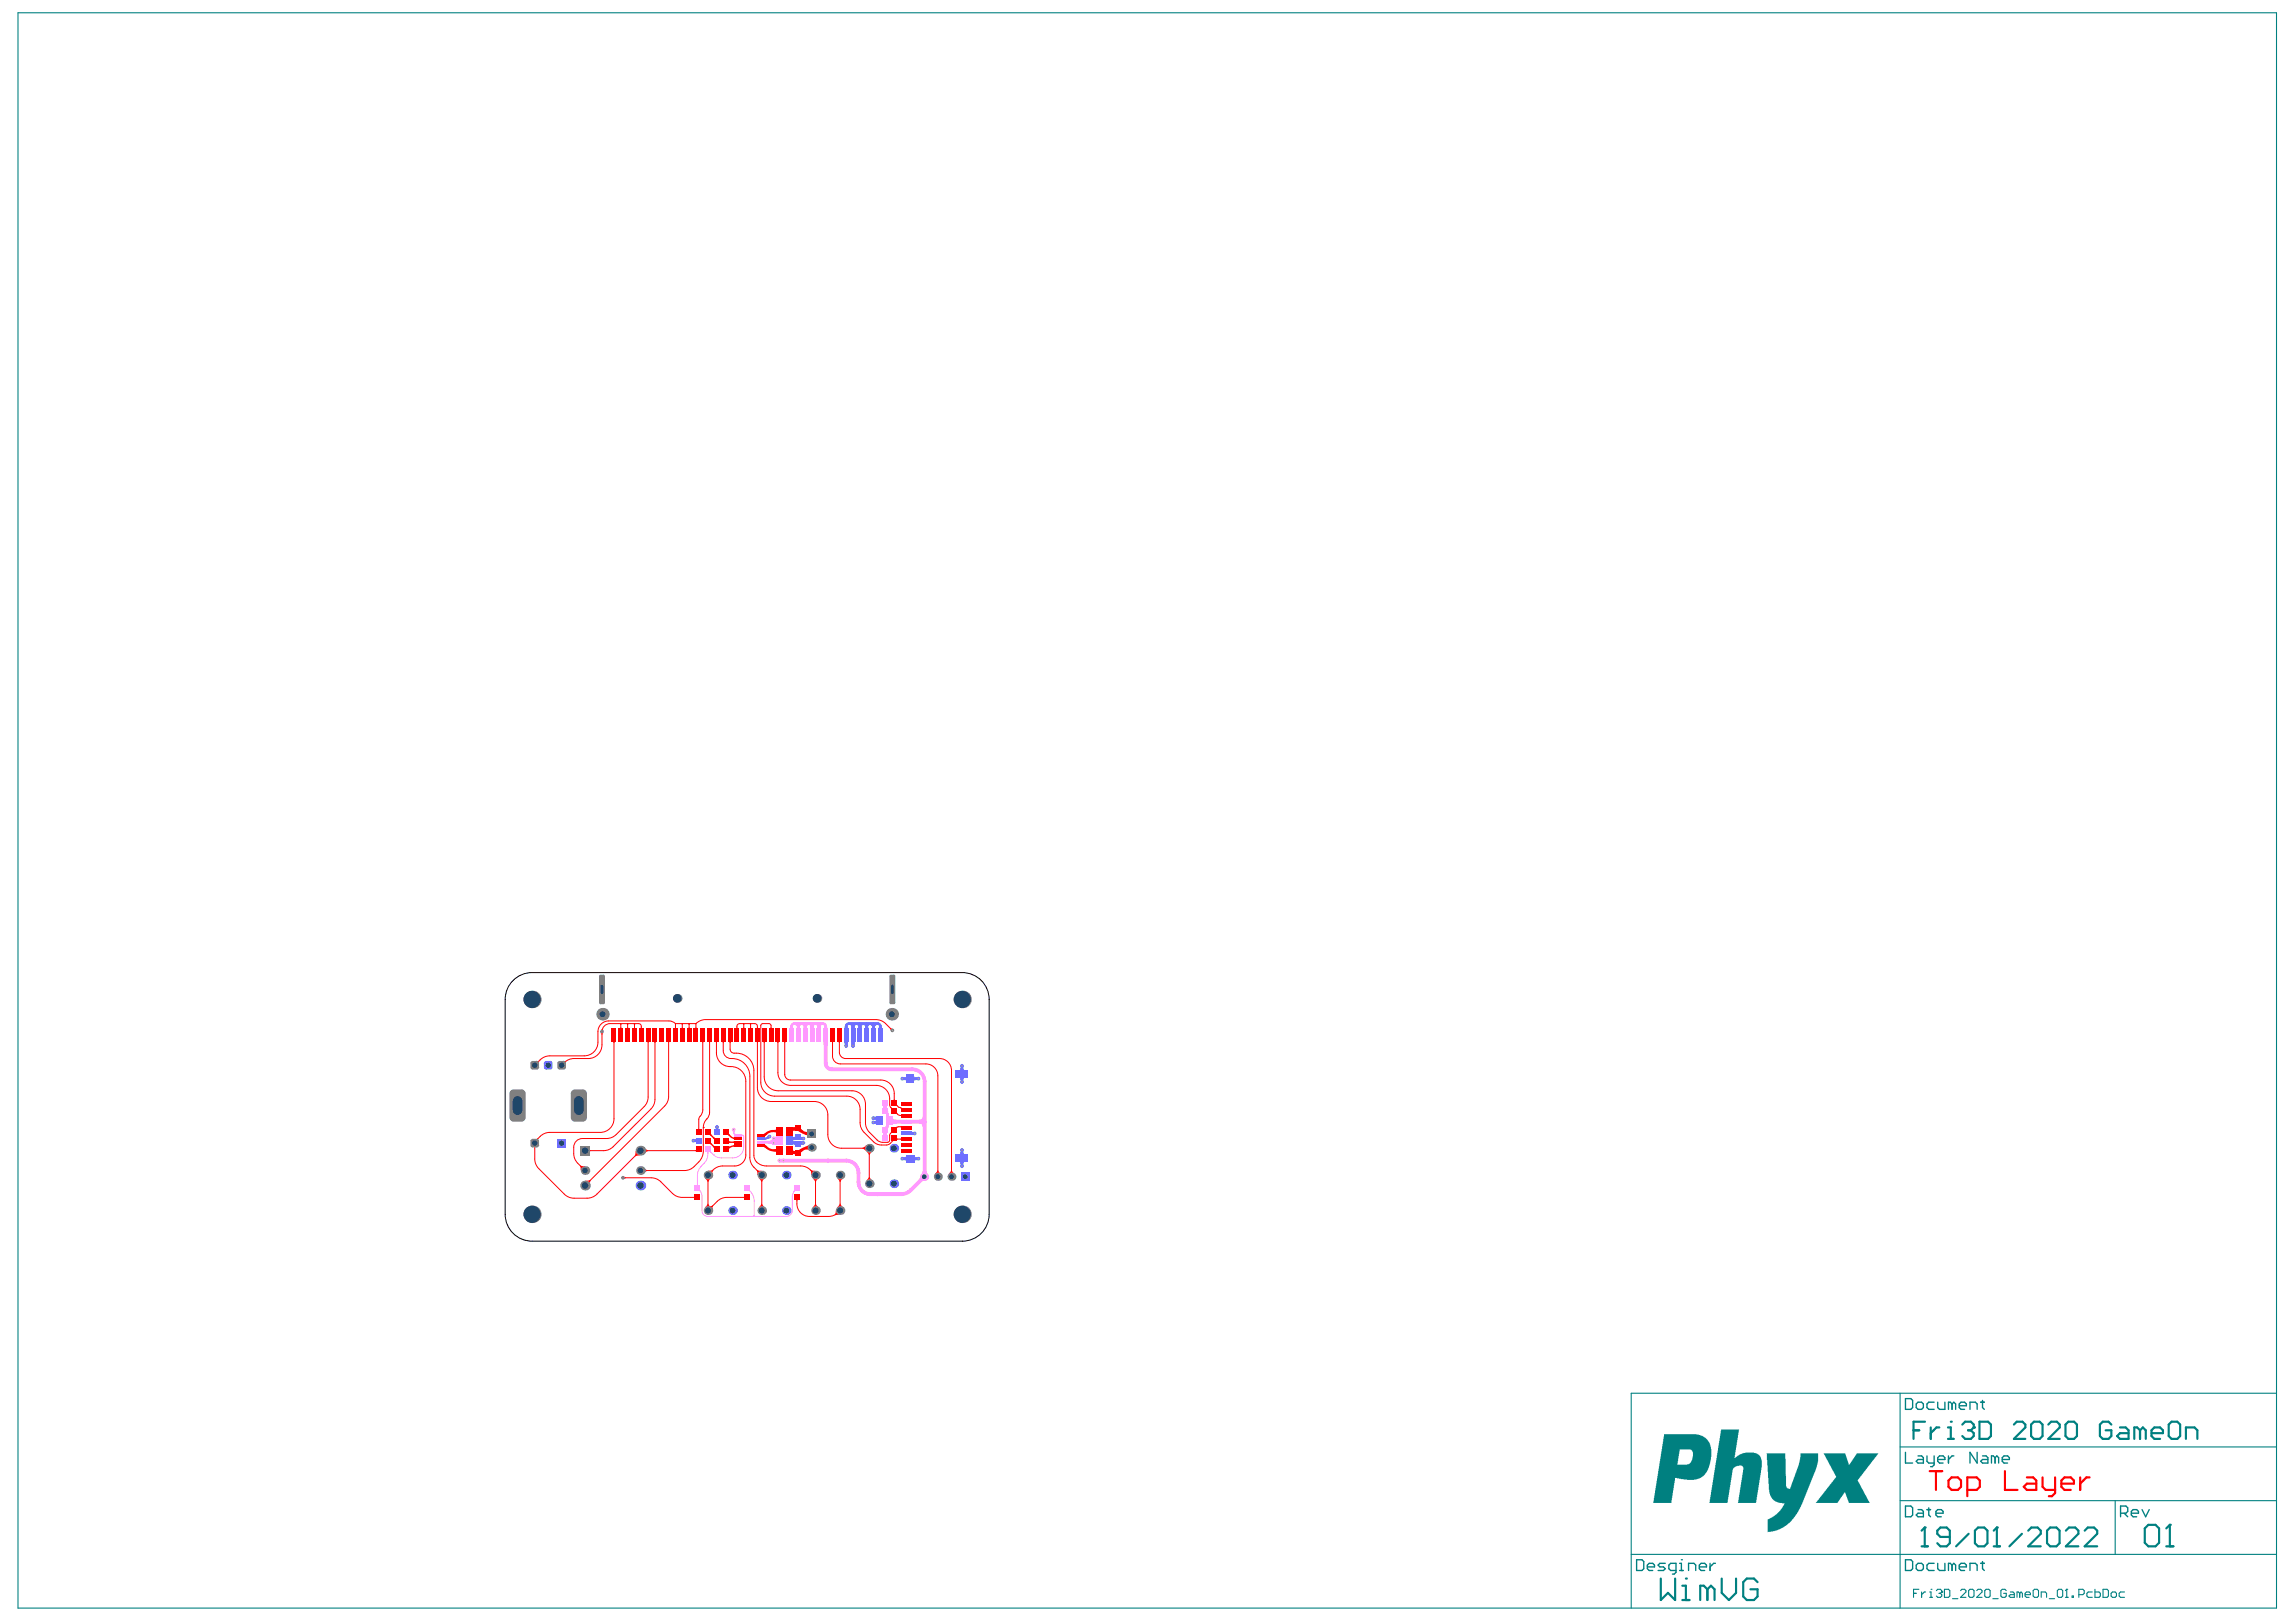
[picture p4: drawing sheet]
<svg xmlns="http://www.w3.org/2000/svg" width="297mm" height="210mm" viewBox="0 0 297 210" stroke-linecap="round" stroke-linejoin="round" font-family="sans-serif">
<g fill="#008080">
<path d="M222.7 185h2.3l-.6 3.7 .7-.5 .7-.2h1.3l.4 .2 .3 .4 .1 .4v.9l-.7 4.6h-2.4l.7-4.1a.58 .58 0 0 0-.1-.7h-.7l-.3 .2a.59 .59 0 0 0-.3 .7l-.6 3.9h-2.4z"/>
<path d="M228.5 188.1h2.5l.1 4.2v.2l.3 .2 .2-.1 1.1-3.1 .2-.9v-.5h2.3v1l-.3 1.3-1.9 4.6-.8 1.3-1 1.1-1 .5-.8 .3-.7 .1v-1.2a.45 .45 0 0 1 .4-.6l.7-.5 .6-.5 .5-1h-.7l-.6-.2-.4-.4-.2-.4-.2-.7z"/>
<path d="M235.9 188.1h2.8l.5 1.4 .2-.1 .8-1.3h2.8l-2.6 3.3a.38 .38 0 0 0 .1 .5l1.4 2.6h-2.7l-.5-1.4h-.1l-.9 1.4h-2.8l2.2-2.8 .2-.3a.34 .34 0 0 0 .1-.5z"/>
<path d="M215.3 185.6h4.2l.8 .3 .6 .5 .4 .7 .1 .4v1.4l-.3 .8-.3 .8-.3 .4-.5 .4-.8 .2h-.9l-1.6-.2-.5 3.2h-2.3zM217.3 187.6l-.3 1.9h1.3l.3-.1 .3-.5 .1-.7a.57 .57 0 0 0-.3-.6z"/>
</g>
<g fill="none" stroke="#008080" stroke-width=".14">
<path d="M2.3 1.7h292.2v206.4h-292.2zM245.8 187.2h48.7M245.8 194.2h48.7M245.8 180.3v27.8M273.6 194.2v7M294.5 180.3h-83.5v27.8M211 201.2h83.5M247.6 206.2h.3M248.3 205.7h-.7v1M248.6 206v.7M249.1 206h-.2l-.3 .4M249.6 206h.2v.7"/>
<path d="M249.6 206.7h.4M249.8 205.7h.1M250.5 205.8l.2-.1h.3l.2 .1v.2M250.9 206.2h.1M251 206.2l.2 .2v.1l-.2 .2h-.3l-.2-.2M251.2 206h.1M251.2 206l-.2 .2M251.6 205.7h.5l.2 .1v.7l-.2 .2h-.5zM252.6 206.9h.7M253.6 205.8l.2-.1h.4l.1 .1v.2l-.7 .7h.7M254.7 205.8l.2-.1h.3l.2 .1v.7l-.2 .2h-.3l-.2-.2zM255.7 205.8l.2-.1h.4l.1 .1v.2l-.7 .7h.7"/>
<path d="M256.8 205.8l.1-.1h.4l.2 .1v.7l-.2 .2h-.4l-.1-.2zM257.8 206.9h.7M259.6 205.8l-.2-.1h-.4l-.1 .1v.7l.1 .2h.4l.2-.2v-.3h-.4M260.1 206h.3l.2 .2v.5h-.5l-.2-.2 .2-.1h.5M261.3 206.2l-.2-.2h-.2v.7M261.3 206.2v.5M261.3 206.2l.2-.2 .1 .2v.5M262 206.4h.7v-.2l-.2-.2h-.3l-.2 .2v.3l.2 .2h.3M263 205.8l.2-.1h.4l.1 .1v.7l-.1 .2h-.4l-.2-.2zM264.1 206.7v-.7h.5l.2 .2v.5M265.1 206.9h.7M266.2 205.8l.1-.1h.4l.2 .1v.7l-.2 .2h-.4l-.1-.2z"/>
<path d="M267.2 206.7h.4M267.4 205.7h.1M267.4 205.7v1M267.4 205.7l-.2 .1M268.1 206.5h.1v.2h-.1zM268.9 206.4h.6l.1-.2v-.4l-.1-.1h-.6v1M270.7 206h-.5l-.2 .2v.3l.2 .2h.5M271 205.7v1h.6l.1-.2v-.3l-.1-.2h-.6M272.1 205.7h.5l.2 .1v.7l-.2 .2h-.5zM273.1 206.2l.2-.2h.3l.2 .2v.3l-.2 .2h-.3l-.2-.2zM274.9 206h-.6l-.1 .2v.3l.1 .2h.6"/>
</g>
<g fill="none" stroke="#008080" stroke-width=".28">
<path d="M247.6 185.1h.7M249 197.7h.1M249 197.7v2.4M249 197.7l-.4 .4M249 184h-1.4v2.2M249.8 184.7v1.5M250.9 184.7h-.4l-.7 .8M252 184.7h.4v1.5M252 186.2h.8M252.3 198.9h-1.3l-.4-.4v-.4l.4-.4h.8l.5 .4v1.6l-.5 .4h-.8l-.4-.4M252.4 184h.1M253.9 184.4l.3-.4h.8l.3 .4v.3"/>
<path d="M254.6 185.1h.4M254.7 198.5l-1.6 1.6M255 185.1l.3 .4v.3l-.3 .4h-.8l-.3-.4M255.3 184.7h.1M255.3 184.7l-.3 .4M255.5 198.1l.4-.4h.8l.4 .4v1.6l-.4 .4h-.8l-.4-.4zM256.1 184h1.1l.4 .4v1.4l-.4 .4h-1.1zM258.3 197.7h.1M258.3 197.7v2.4M258.3 197.7l-.4 .4M260.5 184.4l.4-.4h.8l.3 .4v.3l-1.5 1.5h1.5M261.6 198.5l-1.6 1.6"/>
<path d="M262.4 198.1l.4-.4h.8l.4 .4v.4l-1.6 1.6h1.6M262.8 184.4l.3-.4h.8l.3 .4v1.4l-.3 .4h-.8l-.3-.4zM264.8 198.1l.4-.4h.8l.5 .4v1.6l-.5 .4h-.8l-.4-.4zM265 184.4l.4-.4h.7l.4 .4v.3l-1.5 1.5h1.5M267.2 184.4l.4-.4h.7l.4 .4v1.4l-.4 .4h-.7l-.4-.4zM267.3 198.1l.4-.4h.8l.4 .4v.4l-1.6 1.6h1.6M269.7 198.1l.4-.4h.8l.4 .4v.4l-1.6 1.6h1.6M273.2 184.4l-.4-.4h-.8l-.3 .4v1.4l.3 .4h.8l.4-.4v-.7h-.8M274.3 184.7h.7l.4 .4v1.1h-1.1l-.4-.4 .4-.3h1.1M276.9 185.1l-.4-.4h-.4v1.5M276.9 185.1v1.1M276.9 185.1l.3-.4 .4 .4v1.1"/>
<path d="M277.5 197.8l.4-.5h1l.4 .5v1.8l-.4 .5h-1l-.4-.5zM278.3 185.5h1.5v-.4l-.3-.4h-.8l-.4 .4v.7l.4 .4h.8M280.6 184.4l.3-.4h.8l.4 .4v1.4l-.4 .4h-.8l-.3-.4zM280.7 197.3h.1M280.7 197.3v2.8M280.7 197.3l-.4 .5M282.8 186.2v-1.5h1.1l.4 .4v1.1M214.9 204.3v2.8l.9-1 .9 1v-2.8M217.6 207.1h1M217.6 205.2h.5v1.9M218.1 204.3h.1M220.9 205.7l-.5-.5h-.4v1.9"/>
<path d="M220.9 205.7v1.4M220.9 205.7l.5-.5 .4 .5v1.4M222.7 204.3v1.8l1 1 .9-1v-1.8M227.4 204.7l-.5-.4h-.9l-.5 .4v1.9l.5 .5h.9l.5-.5v-.9h-.9M248.6 200.1h.8M257.9 200.1h.8M280.3 200.1h.9"/>
</g>
<g fill="none" stroke="#008080" stroke-width=".18">
<path d="M246.5 194.9h.7l.2 .2v1l-.2 .2h-.7zM246.5 181h.7l.2 .2v1l-.2 .2h-.7zM246.5 187.9v1.4h.9M247.9 181.7l.2-.2h.5l.2 .2v.5l-.2 .2h-.5l-.2-.2zM248.1 195.4h.5l.2 .2v.7h-.7l-.2-.2 .2-.3h.7M248.1 188.4h.5l.2 .2v.7h-.7l-.2-.2 .2-.2h.7M249.3 195.4h.5M249.3 188.4v.7l.2 .2h.7M249.5 195.1v1l.3 .2M250.2 181.5h-.7l-.2 .2v.5l.2 .2h.7M250.2 188.4v1.2l-.2 .2h-.2M250.5 195.8h.9v-.2l-.2-.2h-.5l-.2 .2v.5l.2 .2h.5"/>
<path d="M250.7 181.5v.7l.2 .2h.7v-.9M250.7 188.9h.9v-.3l-.2-.2h-.5l-.2 .2v.5l.2 .2h.5M252.1 188.4v.9M252.5 181.7l-.2-.2h-.2v.9M252.5 181.7v.7M252.5 181.7l.3-.2 .2 .2v.7M252.8 188.4h-.3l-.4 .5M253.5 181.9h.9v-.2l-.2-.2h-.5l-.2 .2v.5l.2 .2h.5M254.9 182.4v-.9h.7l.2 .2v.7M255.8 187.9v1.4l-.9-1.4v1.4M256.3 181.5h.4M256.5 188.4h.4l.3 .2v.7h-.7l-.2-.2 .2-.2h.7"/>
<path d="M256.5 181.2v1l.2 .2M258.1 188.6l-.2-.2h-.3v.9M258.1 188.6v.7M258.1 188.6l.2-.2 .3 .2v.7M259 188.9h1v-.3l-.3-.2h-.4l-.3 .2v.5l.3 .2h.4M274.3 195.8h.7l.3-.2v-.5l-.3-.2h-.7v1.4M274.8 195.8l.5 .5M275.7 195.8h1v-.2l-.3-.2h-.4l-.3 .2v.5l.3 .2h.4M277.1 195.4l.5 .9 .5-.9M211.7 201.8h.7l.3 .3v.9l-.3 .2h-.7zM213.1 202.8h.9v-.3l-.2-.2h-.4l-.3 .2v.5l.3 .2h.4M215.4 202.3h-.7l-.2 .2 .2 .3h.5l.2 .2-.2 .2h-.7"/>
<path d="M216.8 203.2h-.7l-.2-.2v-.5l.2-.2h.7v1.2l-.2 .2h-.2M217.3 203.2h.5M217.3 202.3h.2v.9M217.5 201.8h.1M218.5 203.2v-.9h.6l.3 .2v.7M219.8 202.8h1v-.3l-.3-.2h-.4l-.3 .2v.5l.3 .2h.4M221.2 202.3v.9M221.9 202.3h-.2l-.5 .5M246.5 201.8h.7l.2 .3v.9l-.2 .2h-.7zM247.9 202.5l.2-.2h.5l.2 .2v.5l-.2 .2h-.5l-.2-.2zM250.2 202.3h-.7l-.2 .2v.5l.2 .2h.7M250.7 202.3v.7l.2 .2h.7v-.9"/>
<path d="M252.5 202.5l-.2-.2h-.2v.9M252.5 202.5v.7M252.5 202.5l.3-.2 .2 .2v.7M253.5 202.8h.9v-.3l-.2-.2h-.5l-.2 .2v.5l.2 .2h.5M254.9 203.2v-.9h.7l.2 .2v.7M256.3 202.3h.4M256.5 202.1v.9l.2 .2"/>
</g>
<path d="M99.4 147.6a.39 .39 0 0 0 .5-.4l.2-.1h.4v1h-.5l-.2-.1h-.4z" fill="#f9f"/>
<g fill="#f00">
<path d="M75.7 152.8l.7-.1v.1l-.1 .6z"/>
<path d="M86.4 134.8h.2v.1z"/>
</g>
<path d="M89.9 147.5h.2v.3h-.2z" fill="#6e6eff"/>
<g fill="#f00">
<path d="M94.9 148.2l.1-.1v.3h-.1z"/>
<path d="M90.3 146.1l.2 .1h-.2z"/>
<path d="M91.7 146.9l.3-.3 .1 .3-.2 .1z"/>
<path d="M92.4 147.2l.2 .1-.2 .3-.1-.3z"/>
<path d="M91.7 148l.3-.2 .1 .2-.2 .1z"/>
</g>
<path d="M89.7 147.5l.3-.2v.6l-.3-.1z" fill="#6e6eff"/>
<g fill="#f00">
<path d="M92.3 148.3l.3 .1-.2 .3-.1-.3z"/>
<path d="M94.3 148.4l.2-.1v.2l-.2 .2z"/>
<path d="M75 150.9l.1-.1 .6 .1-.6 .6z"/>
<path d="M90.8 134.8h.2v.1z"/>
<path d="M83.7 134.8h.3l-.1 .1z"/>
</g>
<path d="M102.8 154l.1 .2h-.2z" fill="#f9f"/>
<g fill="#f00">
<path d="M103 155.3h.2l-.1 .1z"/>
<path d="M108.1 156.7l.6 .5-.7 .1v-.1z"/>
<path d="M108.6 155.8h.1l.4 .5h-.8z"/>
<path d="M108.3 152.5h.8l-.4 .5h-.1z"/>
</g>
<g fill="#f9f">
<path d="M97.5 157.3l.2 .1-.1 .1-.2-.1z"/>
<path d="M97.5 157.3l.2 .1v.1l-.3-.1z"/>
</g>
<g fill="#f00">
<path d="M96.9 132.5l.2-.1 .2 .1-.1 .1z"/>
<path d="M80.2 132.5l.1-.1 .2 .1-.1 .1z"/>
<path d="M81 132.5l.2-.1 .2 .1-.1 .1z"/>
</g>
<g fill="#f9f">
<path d="M102.8 132.6l.5-.3 .5 .3-.3 .1v.3h-.4l-.1-.3z"/>
<path d="M103.7 132.6l.5-.3 .5 .3-.3 .1-.1 .3h-.3l-.1-.3z"/>
</g>
<g fill="#6e6eff">
<path d="M109.8 132.6l.6-.3 .5 .3-.3 .1-.1 .3h-.3l-.1-.3z"/>
<path d="M111.6 132.6l.5-.3 .5 .3-.2 .1-.1 .3h-.4v-.3z"/>
</g>
<path d="M89 132.5l.2-.1 .1 .1-.1 .1z" fill="#f00"/>
<path d="M110.7 132.6l.5-.3 .6 .3-.3 .1-.1 .3h-.3l-.1-.3z" fill="#6e6eff"/>
<path d="M89.9 132.5h.1v.1z" fill="#f00"/>
<path d="M105.4 132.6l.5-.3 .6 .3-.3 .1-.1 .3h-.3l-.1-.3z" fill="#f9f"/>
<path d="M112.5 132.6l.5-.3 .5 .3-.2 .1-.1 .3h-.4l-.1-.3z" fill="#6e6eff"/>
<path d="M118.9 144.9a.43 .43 0 0 0 .5-.5l.5 .8-.5 .7a.43 .43 0 0 0-.5-.5z" fill="#f9f"/>
<path d="M81.9 132.5l.2-.1 .1 .1-.1 .1z" fill="#f00"/>
<path d="M104.5 132.6l.6-.3 .5 .3-.3 .1-.1 .3h-.3l-.1-.3z" fill="#f9f"/>
<g fill="#f00">
<path d="M96.1 132.5l.1-.1 .2 .1-.1 .1z"/>
<path d="M88.1 132.5l.2-.1 .1 .1-.1 .1z"/>
</g>
<g fill="#f9f">
<path d="M95.6 146.8l.2 .1v.1h-.2z"/>
<path d="M94.8 146.4h.2v.1h-.2z"/>
</g>
<g fill="#f00">
<path d="M77.9 133.1h.1l.1 .3-.4-.1z"/>
<path d="M77.7 133.7h.3l-.1 .2h-.1z"/>
<path d="M115.1 133.1l.1-.1 .2 .1-.2 .2z"/>
</g>
<g fill="#6e6eff">
<path d="M92.6 146h.3v.2h-.3z"/>
<path d="M99.2 147.2l.1-.1 .2 .2-.1 .1z"/>
</g>
<g fill="#f00">
<path d="M80.8 152.2l.2 .2v.1l-.2 .1z"/>
<path d="M76.3 148.8l.1 .1-.1 .1z"/>
<path d="M82.2 148.9l.6 .6-.6 .1h-.1z"/>
<path d="M83.3 148.5l.6 .4v.1l-.6 .3z"/>
<path d="M83.3 151.1l.4 .3v.1l-.4 .4z"/>
<path d="M105.5 155.8h.1l.3 .5h-.8z"/>
<path d="M105.1 152.5h.8l-.3 .5h-.1z"/>
<path d="M104.8 151.5l.1-.1 .6 .1-.5 .6z"/>
<path d="M98.5 155.8h.1l.3 .5h-.7z"/>
<path d="M97.9 151.5l.1-.1 .5 .1-.5 .6z"/>
<path d="M98.2 152.5h.7l-.3 .5h-.1z"/>
<path d="M91.6 156.1l.6-.1 .1 .1-.2 .6z"/>
<path d="M91.5 155.8h.1l.4 .5h-.8z"/>
<path d="M91.2 152.5h.8l-.4 .5h-.1z"/>
<path d="M91.6 151.5l.6-.1 .1 .1-.2 .6z"/>
<path d="M112.4 152.3h.1l.4 .5h-.8z"/>
<path d="M112.1 149h.8l-.4 .5h-.1z"/>
<path d="M111.6 148.5l.5-.3v.8l-.5-.4z"/>
<path d="M104.2 146.5h.2l.1-.1v.7l-.1-.2-.2-.1z"/>
<path d="M104.2 148.4l.4-.3v.8l-.2-.1h-.2z"/>
<path d="M69.4 147.4l.3-.1-.1 .1z"/>
<path d="M69.1 148.5h.2l-.1 .1z"/>
<path d="M69.6 137.3h.1v.2z"/>
<path d="M73.1 137.3l.2 .1-.1 .1z"/>
<path d="M123 151.4h.2l.3 .5h-.8z"/>
<path d="M121.3 151.4h.1l.3 .5h-.7z"/>
</g>
<g fill="#f9f">
<path d="M119.4 151.5h.5l.1 .4h-.8z"/>
<path d="M119 152.3l.6 .5-.4 .2-.4-.3z"/>
</g>
<path d="M116.1 147.3l.1 .1-.1 .1z" fill="#f00"/>
<path d="M114.3 146.5h.4v.3l.2 .1h-.7l.1-.1z" fill="#f9f"/>
<g fill="#f00">
<path d="M115.8 145.9l.3-.1 .1 .1-.1 .1z"/>
<path d="M115.3 146.4l.2 .1-.3 .1z"/>
</g>
<g fill="#f9f">
<path d="M114.6 145.6l.4 .1-.1 .3v-.1h-.4z"/>
<path d="M114.2 146.5h.7l-.2 .1v.3h-.4v-.3z"/>
<path d="M115.5 144.7l.1 .1 .4 .1v.5l-.5 .1z"/>
</g>
<g fill="#6e6eff">
<path d="M113 144.5h.3v.5l-.3-.1z"/>
<path d="M113 145.1l.3-.2v.6l-.3-.1z"/>
</g>
<g fill="#f00">
<path d="M115.2 143.4h.3l-.2 .1z"/>
<path d="M115.9 144.1l.2-.1v.1z"/>
</g>
<path d="M114.3 143.1h.4v.2l.2 .1h-.7l.1-.1z" fill="#f9f"/>
<g fill="#f00">
<path d="M115.6 142.3l.2 .1h-.2z"/>
<path d="M115.9 143.1l.2-.1v.1z"/>
</g>
<path d="M114.2 143.1h.7l-.2 .1v.2h-.4v-.2z" fill="#f9f"/>
<g fill="#f00">
<path d="M102.6 148.8l.1 .1 .3 .1v.3l-.4 .1z"/>
<path d="M100.2 148.7l.3-.1v.5l-.3-.1z"/>
</g>
<g fill="#f9f">
<path d="M100.1 147.2l.3-.1v.6l-.3-.2z"/>
<path d="M100.1 147.7l.3-.1v.5h-.3z"/>
</g>
<g fill="#6e6eff">
<path d="M102.6 147.1l.4 .1v.3l-.3 .1-.1 .1z"/>
<path d="M102.6 147.6l.1 .1h.3v.4h-.4z"/>
</g>
<g fill="#f00">
<path d="M102.6 145.9h.4v.4h-.3l-.1 .1z"/>
<path d="M100.2 146.2l.3-.1v.5l-.3-.1z"/>
</g>
<g fill="#6e6eff">
<path d="M103.6 147.7h.3v.4h-.2l-.1 .1z"/>
<path d="M102.5 147.7h.4v.5l-.1-.1h-.3z"/>
</g>
<g fill="#f00">
<path d="M103 148.9h.2l.4-.2 .4 .2-.4 .3v.1z"/>
<path d="M102.5 149l.4-.1v.6l-.1-.1-.3-.1z"/>
</g>
<g fill="#6e6eff">
<path d="M102.5 147.2l.3-.1 .1-.1v.5h-.4z"/>
<path d="M103.6 147l.1 .1 .2 .1v.3h-.3z"/>
</g>
<g fill="#f00">
<path d="M103 146.4l.6-.5v.2l.4 .3-.4 .2-.4-.2z"/>
<path d="M102.5 145.9h.3l.1-.2v.7l-.4-.1z"/>
</g>
<path d="M96 146.8l.1 .1-.1 .1z" fill="#f9f"/>
<g fill="#f00">
<path d="M94.9 147.2h.1v.3l-.1-.1z"/>
<path d="M94.9 147.7h.1v.2h-.1z"/>
<path d="M99 148.1l.2 .2-.2 .3-.3-.2z"/>
<path d="M98.7 146.8l.3-.2 .2 .2-.2 .2z"/>
<path d="M94.3 147.6l.2 .1v.2l-.2 .1z"/>
</g>
<path d="M92.6 145.9h.3l.1 .3h-.5z" fill="#6e6eff"/>
<path d="M94 146.9l.3-.3 .2 .3-.2 .1z" fill="#f00"/>
<g fill="#6e6eff">
<path d="M124.3 138.1h.3l.1 .3 .1 .1h-.7l.1-.1z"/>
<path d="M124.1 139.4h.7l-.1 .1-.1 .3h-.3l-.1-.3z"/>
<path d="M124.3 149h.3l.1 .3 .1 .1h-.7l.1-.1z"/>
<path d="M124.1 150.4h.7h-.1l-.1 .3h-.3l-.1-.3z"/>
<path d="M118.3 149.6l.1 .1 .3 .1v.3l-.3 .1-.1 .1z"/>
<path d="M116.9 149.8l.2-.1 .1-.1v.7l-.1-.1-.2-.1z"/>
<path d="M118.3 139.2v.2h.3v.4h-.3v.1z"/>
<path d="M116.9 139.4h.3l.1-.2v.7l-.1-.1h-.3z"/>
</g>
<g fill="#f00">
<path d="M116.5 143.4h.1v.1z"/>
<path d="M116.5 144.3l.1-.1v.3z"/>
<path d="M116.5 145.8l.1-.1v.2z"/>
</g>
<path d="M118 146.4l.3 .1v.4h-.3z" fill="#6e6eff"/>
<path d="M116.5 147.4l.1-.1v.2z" fill="#f00"/>
<g fill="#f9f">
<path d="M91.8 149.1l.2-.1v.1z"/>
<path d="M91.5 149.1h.2l-.1 .1z"/>
</g>
<g fill="#f00">
<path d="M89.9 148.9l.1-.1v.2z"/>
<path d="M80.3 133l.1 .1h-.2z"/>
<path d="M79.3 134.8h.2v.1z"/>
<path d="M81.1 133l.2 .1h-.2z"/>
<path d="M82 133l.2 .1h-.2z"/>
<path d="M82.9 133l.2 .1h-.2z"/>
<path d="M84.6 134.8h.2v.1z"/>
<path d="M87.3 133l.2 .1h-.2z"/>
<path d="M88.2 133l.2 .1h-.2z"/>
<path d="M89.1 133l.2 .1h-.3z"/>
<path d="M90 133l.1 .1h-.2z"/>
<path d="M91.7 134.8h.2v.1z"/>
<path d="M92.6 134.8h.2l-.1 .1z"/>
<path d="M93.5 134.8h.2l-.1 .1z"/>
<path d="M94.3 134.8h.3l-.1 .1z"/>
<path d="M95.3 133l.1 .1h-.2z"/>
<path d="M96.2 133l.1 .1h-.2z"/>
<path d="M97.1 133l.1 .1h-.2z"/>
<path d="M97.9 134.8h.2l-.1 .1z"/>
<path d="M97.9 133l.2 .1h-.2z"/>
<path d="M98.8 134.8h.2l-.1 .1z"/>
<path d="M99.7 133l.2 .1h-.2z"/>
<path d="M100.5 134.8h.2v.1z"/>
<path d="M101.4 134.8h.2v.1z"/>
</g>
<g fill="#f9f">
<path d="M102.2 132.8h.4l.1 .3h-.6z"/>
<path d="M103.1 132.7h.4l.1 .4h-.6z"/>
<path d="M104 132.7h.3l.1 .4h-.5z"/>
<path d="M104.9 132.7h.3l.1 .4h-.5z"/>
<path d="M105.8 132.7h.3l.1 .4h-.5z"/>
<path d="M106.5 134.8h.6v.5h-.5z"/>
<path d="M106.6 132.8h.4l.1 .3h-.6z"/>
</g>
<g fill="#f00">
<path d="M107.6 134.8h.2v.1z"/>
<path d="M108.5 134.8h.2l-.1 .1z"/>
</g>
<g fill="#6e6eff">
<path d="M109.2 134.8h.5l-.1 .4h-.3z"/>
<path d="M109.3 132.8h.3l.1 .3h-.5z"/>
<path d="M110.1 134.8h.5l-.1 .4h-.3z"/>
<path d="M110.2 132.7h.3l.1 .4h-.5z"/>
<path d="M111.1 132.7h.3l.1 .4h-.5z"/>
<path d="M111.9 132.7h.4l.1 .4h-.6z"/>
<path d="M112.8 132.7h.4l.1 .4h-.6z"/>
<path d="M113.7 132.8h.4l.1 .3h-.6z"/>
</g>
<g fill="#f00">
<path d="M108.5 134.8h.2l-.1 .1z"/>
<path d="M107.6 134.8h.2v.1z"/>
</g>
<g fill="#f9f">
<path d="M106.5 134.8h.6v.5h-.5z"/>
<path d="M106.6 132.8h.4l.1 .3h-.6z"/>
<path d="M105.8 132.7h.3l.1 .4h-.5z"/>
<path d="M104.9 132.7h.3l.1 .4h-.5z"/>
<path d="M104 132.7h.3l.1 .4h-.5z"/>
<path d="M103.1 132.7h.4l.1 .4h-.6z"/>
<path d="M102.2 132.8h.4l.1 .3h-.6z"/>
</g>
<g fill="#f00">
<path d="M101.4 134.8h.2v.1z"/>
<path d="M100.5 134.8h.2v.1z"/>
<path d="M99.7 133l.2 .1h-.2z"/>
<path d="M98.8 134.8h.2l-.1 .1z"/>
<path d="M97.9 134.8h.2l-.1 .1z"/>
<path d="M97.9 133l.2 .1h-.2z"/>
<path d="M97.1 133l.1 .1h-.2z"/>
<path d="M96.2 133l.1 .1h-.2z"/>
<path d="M95.3 133l.1 .1h-.2z"/>
<path d="M94.3 134.8h.3l-.1 .1z"/>
<path d="M93.5 134.8h.2l-.1 .1z"/>
<path d="M92.6 134.8h.2l-.1 .1z"/>
<path d="M91.7 134.8h.2v.1z"/>
<path d="M90 133l.1 .1h-.2z"/>
<path d="M89.1 133l.2 .1h-.3z"/>
<path d="M88.2 133l.2 .1h-.2z"/>
<path d="M87.3 133l.2 .1h-.2z"/>
<path d="M84.6 134.8h.2v.1z"/>
<path d="M82.9 133l.2 .1h-.2z"/>
<path d="M82 133l.2 .1h-.2z"/>
<path d="M81.1 133l.2 .1h-.2z"/>
<path d="M79.3 134.8h.2v.1z"/>
<path d="M80.3 133l.1 .1h-.2z"/>
</g>
<g fill="#f9f">
<path d="M90.2 153.3l.1 .1h-.2z"/>
<path d="M90.6 154v.2h-.1z"/>
</g>
<g fill="#f00">
<path d="M89.8 154.9l.1-.1v.3z"/>
<path d="M96.2 154.9l.1-.1v.3z"/>
</g>
<path d="M83.9 134v8M86.5 134v7.9M90.9 134v9.6M74.2 148.5v.8M74.7 150.5l1 1M75.3 147.3h3.2M83.3 143.2l-3.6 3.6M86 143.1l-10.3 10.3M90.4 144.9v1.6M103.1 155v.8M104.7 157.4h2.5" fill="none" stroke="#f00" stroke-width=".13"/>
<path d="M109.5 132.8v1.2M109.8 132.5h.6M113 132.5h.5M113.9 132.8v1.2M102.2 147.3h1.7M102.2 147.9h1.7M113 144.7h.7M113 145.3h.7" fill="none" stroke="#6e6eff" stroke-width=".35"/>
<path d="M89.7 147.6h.7M98.5 147.4h.4" fill="none" stroke="#6e6eff" stroke-width=".28"/>
<path d="M91.6 147.6l1.2 1.1M91.6 146.5l1.2 1.1" fill="none" stroke="#f00" stroke-width=".18"/>
<path d="M102.5 154.9v1.8M103.1 153.8l-.2 .2" fill="none" stroke="#f9f" stroke-width=".13"/>
<path d="M105.9 132.5h.6M106.8 132.8v1.2M114.8 144.3v.4M114.8 145.3v.3M114.9 145.1l.2-.1v.2" fill="none" stroke="#f9f" stroke-width=".35"/>
<path d="M106.8 134v3.6M107.6 138.4h10.4M119.6 140v5.2M113.5 154.5h3.1M115.1 145.2h2.2M119.6 152.3l-1.8 1.7" fill="none" stroke="#f9f" stroke-width=".49"/>
<circle cx="114.6" cy="143.8" r=".18" fill="#f9f"/>
<path d="M102.4 134v-1.2l.2-.3h.1h3.2v1.5M103.3 132.5v1.5M104.2 132.5v1.5M105.1 132.5v1.5M106.5 132.5h.2l.1 .3M100.1 147.3h.8v.6l-2.4-.1M114.5 142.7v1.1l.2 .2 .1 .3M114.8 144.7l.1 .2 .2 .1M114.8 145.6l-.1 .4-.2 .2v1M114.9 145.1l-.1 .2M119.6 152.2v.1" fill="none" stroke="#f9f" stroke-width=".35"/>
<path d="M106.8 137.6a.76 .76 0 0 0 .8 .8M118 138.4a1.6 1.6 0 0 1 1.6 1.6M100.8 150.2h8.7a1.59 1.59 0 0 1 1.6 1.6v1.2a1.56 1.56 0 0 0 1.5 1.5h.9M113.5 154.5h.1M117.3 145.2h2.3v7M117.8 154a1.77 1.77 0 0 1-1.2 .5" fill="none" stroke="#f9f" stroke-width=".49"/>
<path d="M94.9 146.2l.1 .5 .5 .2" fill="none" stroke="#f9f" stroke-width=".18"/>
<path d="M92.3 149.4h.1M92.3 149.4l-.7-.7a2.18 2.18 0 0 1-.9 2.2 1.76 1.76 0 0 0-.5 1.2v1.7a1.28 1.28 0 0 1 .6 1v1.9a.77 .77 0 0 0 .8 .7h10.1a.76 .76 0 0 0 .8-.7M95.5 146.9l.7 .1a3.5 3.5 0 0 1-.3 2.3l-.3 .3a4.1 4.1 0 0 1-2.6 .2l-.7-.4M96.7 153.8a2.13 2.13 0 0 1 .9 1.6v2M97.6 157.4h.1M102.9 154l-.3 .4-.1 .5" fill="none" stroke="#f9f" stroke-width=".13"/>
<g fill="none" stroke="#f00" stroke-width=".13">
<path d="M79.4 134v10.8a1.77 1.77 0 0 1-1.7 1.7h-6.6a1.77 1.77 0 0 0-1.2 .6l-.7 .7v2.2a1.76 1.76 0 0 0 .5 1.2l3.3 3.3a1.77 1.77 0 0 0 1.3 .6h1.7a1.77 1.77 0 0 0 1.2-.6l5.7-5.6h7.2l.3-.2M80.3 132.5v1.5M81.2 132.5v1.5M82.1 132.5v1.5M83 134v-1.2l-.2-.3h-3.9a1.04 1.04 0 0 0-1 1v1.7a1.77 1.77 0 0 1-1.8 1.8h-1.8a1.99 1.99 0 0 0-1.6 .9M84.7 134v8.3a1.76 1.76 0 0 1-.5 1.2l-4.9 4.9a1.77 1.77 0 0 1-1.2 .5h-2.4M87.4 132.5h2.6M87.4 132.5v1.5M87.4 132.5l-.5-.3-.4-.1h-7.8a1.39 1.39 0 0 0-1.3 1.4v1.4a1.77 1.77 0 0 1-1.8 1.7h-4.5a1.77 1.77 0 0 0-1.2 .6l-.7 .7M88.3 132.5v1.5M89.2 132.5v1.5M90 132.5v1.5"/>
<path d="M90 132.5a1.77 1.77 0 0 1 1.3-.6h22a1.77 1.77 0 0 1 1.3 .6l.8 .8M90 132.5h.1M91.8 134v9.9v.4l-.4 .5M92.7 134v2.3a1.77 1.77 0 0 0 1.9 1.7 1.89 1.89 0 0 1 1.9 1.9v9.6a1.43 1.43 0 0 1-1.4 1.4 3.5 3.5 0 0 0-2.6 .3l-.9 .9v4.6l1.2-1.2a1.77 1.77 0 0 1 1.2-.5h2.7M93.6 134v2a1.02 1.02 0 0 0 1.1 1 2.29 2.29 0 0 1 2.3 2.3v10.5a1.76 1.76 0 0 0 .5 1.2l1.1 1.1v4.6M94.5 134v1.8a.61 .61 0 0 0 .8 .5 2.26 2.26 0 0 1 2.2 2.2v11a1.49 1.49 0 0 0 1.6 1.4h4.5a2.32 2.32 0 0 1 1.9 1.2v4.6M95.3 134v-1.2l.2-.3h2.1l.3 .1 .1 8.2a1.79 1.79 0 0 0 1.8 1.7h5.6a1.74 1.74 0 0 1 1.7 1.8v2.5a1.77 1.77 0 0 0 1.8 1.8h3.6v4.6M96.2 132.5v1.5M97.1 132.5v1.5M98 134h.1M98.9 134v5.4a1.79 1.79 0 0 0 1.8 1.8h9.5a1.74 1.74 0 0 1 1.8 1.7v2.4a1.76 1.76 0 0 0 .5 1.2l1 1a1.52 1.52 0 0 0 1.6 .2v-.9l.8-.8a1.53 1.53 0 0 1 1.3-.2l.1 .1M99.8 134l-.1-1.4-.2-.1h-1l-.1 .2v7.4a1.79 1.79 0 0 0 1.8 1.8h9.4a1.71 1.71 0 0 1 1.7 1.7v1.7a1.76 1.76 0 0 0 .5 1.2l1.2 1.3a1.7 1.7 0 0 0 2.7-.4v-.2l.3 .2h1.3"/>
<path d="M100.6 134v4.8a1.66 1.66 0 0 0 1.7 1.7h11.1a1.74 1.74 0 0 1 1.7 1.7v1l1 1 .4 .2h.8M101.5 134v5a.73 .73 0 0 0 .8 .8h11.6a1.74 1.74 0 0 1 1.8 1.7v1.2l.6 .6 .6 .3h.4M107.7 134v2.7a1 1 0 0 0 1 1h11.1a1.55 1.55 0 0 1 1.5 1.5v13.1M108.6 134v2.2a.82 .82 0 0 0 .8 .8h12.2a1.55 1.55 0 0 1 1.5 1.5v13.8M74.2 149.3a1.76 1.76 0 0 0 .5 1.2M75.3 147.3a1.12 1.12 0 0 0-1.1 1.2M79.7 146.8a1.77 1.77 0 0 1-1.2 .5M80.6 152.4h3.6a1.77 1.77 0 0 1 1.3 .5l1.5 1.5a1.77 1.77 0 0 0 1.2 .6h2M83.9 142a1.76 1.76 0 0 1-.6 1.2M86.5 141.9a1.76 1.76 0 0 1-.5 1.2M90.9 143.6a1.87 1.87 0 0 1-.5 1.1v.2M91 145.9h.1"/>
<path d="M91 145.9v3.1a2.96 2.96 0 0 1-2.4 2.5h-5.7M91.4 144.8a1.54 1.54 0 0 0-.4 1.1M91.4 144.8h.1M103.1 155.8a1.63 1.63 0 0 0 1.6 1.6M108.7 152.1v4.6a1.96 1.96 0 0 1-1.5 .7"/>
</g>
<path d="M93.9 146.5a1.61 1.61 0 0 0 1.6 .9M93.9 147.8h1.6M95.5 148.3a1.87 1.87 0 0 0-1.6 .5" fill="none" stroke="#f00" stroke-width=".18"/>
<path d="M102.2 146.4v-.3h1v-.1a1.96 1.96 0 0 0 1.8 .7M105 148.5a1.96 1.96 0 0 0-1.8 .8v-.2h-1v-.2" fill="none" stroke="#f00" stroke-width=".35"/>
<path d="M92.8 145.8v.7M99.5 147.1l-.6 .3" fill="none" stroke="#6e6eff" stroke-width=".28"/>
<g fill="none" stroke="#f00" stroke-width=".28">
<path d="M98.5 148.3h.3l.3 .2a1.85 1.85 0 0 0 1.8 .4M100.9 146.4a1.95 1.95 0 0 0-1.9 .4l-.5 .1M249.6 190.4h1.7M250.5 190.4v2.4M252.1 191.6l.4-.4h.8l.4 .4v.8l-.4 .4h-.8l-.4-.4zM254.5 192.8h1.2l.4-.4v-.8l-.4-.4h-1.2v2.4M259.4 190.4v2.4h1.6M262.2 191.2h.8l.4 .4v1.2h-1.2l-.4-.4 .4-.4h1.2M264.2 191.2v1.2l.5 .4h1.2M265.9 191.2v2l-.4 .4h-.4M266.7 192h1.6v-.4l-.4-.4h-.8l-.4 .4v.8l.4 .4h.8M269.1 191.2v1.6"/>
<path d="M270.3 191.2h-.4l-.8 .8"/>
</g>
<g fill="none" stroke="#6e6eff" stroke-width=".35">
<path d="M109.5 134v1.4M109.8 132.5h-.2l-.1 .3M111.2 132.5v1.5M112.1 132.5v1.5M113 134v-1.5h-2.6v2.9M113.5 132.5h.2l.2 .3M116.7 139.6h2.1M124.5 137.9v2.1M102.2 147.3v.6M113.7 144.7v.6M116.7 149.9h2.1M117.3 146.7h1"/>
<path d="M124.5 148.8v2.1"/>
</g>
<circle cx="89.7" cy="147.6" r=".24" fill="#6e6eff"/>
<circle cx="89.7" cy="147.6" r=".1" fill="#a6968d"/>
<circle cx="92.8" cy="145.8" r=".24" fill="#6e6eff"/>
<circle cx="92.8" cy="145.8" r=".1" fill="#a6968d"/>
<circle cx="80.6" cy="152.4" r=".24" fill="#808080"/>
<circle cx="80.6" cy="152.4" r=".1" fill="#a6968d"/>
<circle cx="99.5" cy="147.1" r=".24" fill="#6e6eff"/>
<circle cx="99.5" cy="147.1" r=".1" fill="#a6968d"/>
<circle cx="115.4" cy="133.3" r=".24" fill="#808080"/>
<circle cx="115.4" cy="133.3" r=".1" fill="#a6968d"/>
<circle cx="77.9" cy="133.5" r=".24" fill="#808080"/>
<circle cx="77.9" cy="133.5" r=".1" fill="#a6968d"/>
<circle cx="110.4" cy="135.4" r=".24" fill="#6e6eff"/>
<circle cx="110.4" cy="135.4" r=".1" fill="#a6968d"/>
<circle cx="109.5" cy="135.4" r=".24" fill="#6e6eff"/>
<circle cx="109.5" cy="135.4" r=".1" fill="#a6968d"/>
<circle cx="100.8" cy="150.2" r=".24" fill="#f9f"/>
<circle cx="100.8" cy="150.2" r=".1" fill="#a6968d"/>
<circle cx="100.1" cy="147.9" r=".24" fill="#f9f"/>
<circle cx="100.1" cy="147.9" r=".1" fill="#a6968d"/>
<circle cx="101.4" cy="150.2" r=".24" fill="#f9f"/>
<circle cx="101.4" cy="150.2" r=".1" fill="#a6968d"/>
<circle cx="94.9" cy="146.2" r=".24" fill="#f9f"/>
<circle cx="94.9" cy="146.2" r=".1" fill="#a6968d"/>
<circle cx="100.1" cy="147.3" r=".24" fill="#f9f"/>
<circle cx="100.1" cy="147.3" r=".1" fill="#a6968d"/>
<circle cx="103.9" cy="147.9" r=".24" fill="#6e6eff"/>
<circle cx="103.9" cy="147.9" r=".1" fill="#a6968d"/>
<circle cx="103.9" cy="147.3" r=".24" fill="#6e6eff"/>
<circle cx="103.9" cy="147.3" r=".1" fill="#a6968d"/>
<circle cx="124.5" cy="140" r=".24" fill="#6e6eff"/>
<circle cx="124.5" cy="140" r=".1" fill="#a6968d"/>
<circle cx="124.5" cy="137.9" r=".24" fill="#6e6eff"/>
<circle cx="124.5" cy="137.9" r=".1" fill="#a6968d"/>
<circle cx="116.7" cy="139.6" r=".24" fill="#6e6eff"/>
<circle cx="116.7" cy="139.6" r=".1" fill="#a6968d"/>
<circle cx="118.8" cy="139.6" r=".24" fill="#6e6eff"/>
<circle cx="118.8" cy="139.6" r=".1" fill="#a6968d"/>
<circle cx="124.5" cy="148.8" r=".24" fill="#6e6eff"/>
<circle cx="124.5" cy="148.8" r=".1" fill="#a6968d"/>
<circle cx="124.5" cy="150.9" r=".24" fill="#6e6eff"/>
<circle cx="124.5" cy="150.9" r=".1" fill="#a6968d"/>
<circle cx="116.7" cy="149.9" r=".24" fill="#6e6eff"/>
<circle cx="116.7" cy="149.9" r=".1" fill="#a6968d"/>
<circle cx="118.8" cy="149.9" r=".24" fill="#6e6eff"/>
<circle cx="118.8" cy="149.9" r=".1" fill="#a6968d"/>
<circle cx="118.3" cy="146.7" r=".24" fill="#6e6eff"/>
<circle cx="118.3" cy="146.7" r=".1" fill="#a6968d"/>
<circle cx="113" cy="145.3" r=".24" fill="#6e6eff"/>
<circle cx="113" cy="145.3" r=".1" fill="#a6968d"/>
<circle cx="113" cy="144.7" r=".24" fill="#6e6eff"/>
<circle cx="113" cy="144.7" r=".1" fill="#a6968d"/>
<path d="M65.9 141.5l.5-.5h1.1l.5 .5v3.1l-.5 .6h-1.1l-.5-.6z" fill-rule="evenodd" fill="#808080"/>
<g fill="#808080">
<path d="M66.4 144.6v.6zM65.9 144.6h.5v.6l-.2-.1-.2-.2z"/>
<path d="M67.5 144.6h.5zM67.5 144.6h.5l-.1 .3-.2 .2-.2 .1z"/>
<path d="M67.5 141v.5zM67.5 141l.2 .1 .2 .1 .1 .3h-.5z"/>
<path d="M65.9 141.5h.5zM66 141.2l.2-.1 .2-.1v.5h-.5z"/>
</g>
<path d="M67 142.5v1.2" fill="none" stroke="#1f4769" stroke-width="1.3"/>
<circle cx="68.8" cy="129.3" r="1.12" fill="#808080"/>
<circle cx="68.8" cy="129.3" r="1.11" fill="#1f4769"/>
<circle cx="68.8" cy="157.1" r="1.12" fill="#808080"/>
<circle cx="68.8" cy="157.1" r="1.11" fill="#1f4769"/>
<path d="M68.6 147.7l.3-.3h.6l.2 .3v.5l-.2 .3h-.6l-.3-.3z" fill-rule="evenodd" fill="#808080"/>
<g fill="#808080">
<path d="M68.9 148.2v.3zM68.6 148.2h.3v.3l-.2-.1z"/>
<path d="M69.5 148.2h.2zM69.5 148.2h.2v.2l-.2 .1z"/>
<path d="M69.5 147.4v.3zM69.5 147.4l.2 .1v.2h-.2z"/>
<path d="M68.6 147.7h.3zM68.7 147.5l.2-.1v.3h-.3z"/>
</g>
<circle cx="69.2" cy="147.9" r=".35" fill="#1f4769"/>
<path d="M68.6 137.6l.3-.3h.6l.2 .3v.5l-.2 .3h-.6l-.3-.3z" fill-rule="evenodd" fill="#808080"/>
<g fill="#808080">
<path d="M68.9 138.1v.3zM68.6 138.1h.3v.3l-.2-.1z"/>
<path d="M69.5 138.1h.2zM69.5 138.1h.2v.2l-.2 .1z"/>
<path d="M69.5 137.3v.3zM69.5 137.3l.2 .1v.2h-.2z"/>
<path d="M68.6 137.6h.3zM68.7 137.4l.2-.1v.3h-.3z"/>
</g>
<circle cx="69.2" cy="137.9" r=".35" fill="#1f4769"/>
<path d="M70.4 137.6l.2-.3h.6l.3 .3v.5l-.3 .3h-.6l-.2-.3z" fill-rule="evenodd" fill="#6e6eff"/>
<g fill="#6e6eff">
<path d="M70.6 138.1v.3zM70.4 138.1h.2v.3l-.2-.1z"/>
<path d="M71.2 138.1h.3zM71.2 138.1h.3l-.2 .3h-.1z"/>
<path d="M71.2 137.3v.3zM71.2 137.3h.1l.2 .3h-.3z"/>
<path d="M70.4 137.6h.2zM70.4 137.4l.2-.1v.3h-.2z"/>
</g>
<circle cx="70.9" cy="137.9" r=".35" fill="#1f4769"/>
<path d="M72.1 147.4h1.1v1.1h-1.1z" fill-rule="evenodd" fill="#6e6eff"/>
<circle cx="72.7" cy="147.9" r=".35" fill="#1f4769"/>
<path d="M72.1 137.6l.3-.3h.5l.3 .3v.5l-.3 .3h-.5l-.3-.3z" fill-rule="evenodd" fill="#808080"/>
<g fill="#808080">
<path d="M72.9 137.3v.3zM72.9 137.3h.2l.1 .3h-.3z"/>
<path d="M72.1 137.6h.3zM72.1 137.4l.3-.1v.3h-.3z"/>
<path d="M72.4 138.1v.3zM72.1 138.1h.3v.3h-.2z"/>
<path d="M72.9 138.1h.3zM72.9 138.1h.3l-.1 .3h-.2z"/>
</g>
<circle cx="72.7" cy="137.9" r=".35" fill="#1f4769"/>
<path d="M73.8 141.5l.6-.5h1l.5 .5v3.1l-.5 .6h-1l-.6-.6z" fill-rule="evenodd" fill="#808080"/>
<g fill="#808080">
<path d="M75.4 141v.5zM75.4 141l.3 .1 .2 .1v.3h-.5z"/>
<path d="M73.8 141.5h.6zM73.9 141.2l.2-.1 .3-.1v.5h-.6z"/>
<path d="M74.4 144.6v.6zM73.8 144.6h.6v.6l-.3-.1-.2-.2z"/>
<path d="M75.4 144.6h.5zM75.4 144.6h.5v.3l-.2 .2-.3 .1z"/>
</g>
<path d="M74.9 142.5v1.2" fill="none" stroke="#1f4769" stroke-width="1.3"/>
<path d="M75.1 148.3h1.2v1.2h-1.2z" fill-rule="evenodd" fill="#808080"/>
<circle cx="75.7" cy="148.9" r=".42" fill="#1f4769"/>
<circle cx="75.7" cy="151.5" r=".56" fill="#808080"/>
<circle cx="75.7" cy="151.5" r=".35" fill="#1f4769"/>
<circle cx="75.7" cy="153.4" r=".63" fill="#808080"/>
<circle cx="75.7" cy="153.4" r=".42" fill="#1f4769"/>
<path d="M77.7 126.1h.4l.2 .2v3.5l-.2 .2h-.4l-.2-.2v-3.5z" fill-rule="evenodd" fill="#808080"/>
<g fill="#808080">
<path d="M78.1 126.1v.2zM78.1 126.1l.2 .2h-.2z"/>
<path d="M77.5 126.3h.2zM77.6 126.2l.1-.1v.2h-.2z"/>
<path d="M77.7 129.8v.2zM77.5 129.8h.2v.2z"/>
<path d="M78.1 129.8h.2zM78.1 129.8h.2l-.2 .2z"/>
</g>
<path d="M77.9 127.6v.9" fill="none" stroke="#1f4769" stroke-width=".35"/>
<circle cx="77.9" cy="131.3" r=".81" fill="#808080"/>
<circle cx="77.9" cy="131.3" r=".38" fill="#1f4769"/>
<circle cx="82.9" cy="148.9" r=".63" fill="#808080"/>
<circle cx="82.9" cy="148.9" r=".42" fill="#1f4769"/>
<circle cx="82.9" cy="151.5" r=".56" fill="#808080"/>
<circle cx="82.9" cy="151.5" r=".35" fill="#1f4769"/>
<circle cx="82.9" cy="153.4" r=".63" fill="#6e6eff"/>
<circle cx="82.9" cy="153.4" r=".42" fill="#1f4769"/>
<circle cx="87.6" cy="129.2" r=".56" fill="#808080"/>
<circle cx="87.6" cy="129.2" r=".56" fill="#1f4769"/>
<circle cx="91.6" cy="156.7" r=".56" fill="#808080"/>
<circle cx="91.6" cy="156.7" r=".38" fill="#1f4769"/>
<circle cx="91.6" cy="152.1" r=".56" fill="#808080"/>
<circle cx="91.6" cy="152.1" r=".38" fill="#1f4769"/>
<circle cx="94.8" cy="152.1" r=".56" fill="#6e6eff"/>
<circle cx="94.8" cy="152.1" r=".38" fill="#1f4769"/>
<circle cx="94.8" cy="156.7" r=".56" fill="#6e6eff"/>
<circle cx="94.8" cy="156.7" r=".38" fill="#1f4769"/>
<circle cx="98.6" cy="152.1" r=".56" fill="#808080"/>
<circle cx="98.6" cy="152.1" r=".38" fill="#1f4769"/>
<circle cx="98.6" cy="156.7" r=".56" fill="#808080"/>
<circle cx="98.6" cy="156.7" r=".38" fill="#1f4769"/>
<circle cx="101.7" cy="156.7" r=".56" fill="#6e6eff"/>
<circle cx="101.7" cy="156.7" r=".38" fill="#1f4769"/>
<circle cx="101.7" cy="152.1" r=".56" fill="#6e6eff"/>
<circle cx="101.7" cy="152.1" r=".38" fill="#1f4769"/>
<path d="M104.5 146.2h1v1.1h-1z" fill-rule="evenodd" fill="#808080"/>
<circle cx="105" cy="146.7" r=".31" fill="#1f4769"/>
<circle cx="105" cy="148.5" r=".53" fill="#808080"/>
<circle cx="105" cy="148.5" r=".31" fill="#1f4769"/>
<circle cx="105.5" cy="152.1" r=".56" fill="#808080"/>
<circle cx="105.5" cy="152.1" r=".38" fill="#1f4769"/>
<circle cx="105.5" cy="156.7" r=".56" fill="#808080"/>
<circle cx="105.5" cy="156.7" r=".38" fill="#1f4769"/>
<circle cx="105.7" cy="129.2" r=".56" fill="#808080"/>
<circle cx="105.7" cy="129.2" r=".56" fill="#1f4769"/>
<circle cx="108.7" cy="152.1" r=".56" fill="#808080"/>
<circle cx="108.7" cy="152.1" r=".38" fill="#1f4769"/>
<circle cx="108.7" cy="156.7" r=".56" fill="#808080"/>
<circle cx="108.7" cy="156.7" r=".38" fill="#1f4769"/>
<circle cx="124.5" cy="157.1" r="1.12" fill="#808080"/>
<circle cx="124.5" cy="157.1" r="1.11" fill="#1f4769"/>
<circle cx="112.5" cy="153.2" r=".56" fill="#808080"/>
<circle cx="112.5" cy="153.2" r=".38" fill="#1f4769"/>
<circle cx="115.6" cy="153.2" r=".56" fill="#6e6eff"/>
<circle cx="115.6" cy="153.2" r=".38" fill="#1f4769"/>
<path d="M124.3 151.8h1.1v1h-1.1z" fill-rule="evenodd" fill="#6e6eff"/>
<circle cx="124.9" cy="152.3" r=".31" fill="#1f4769"/>
<circle cx="123.1" cy="152.3" r=".53" fill="#808080"/>
<circle cx="123.1" cy="152.3" r=".31" fill="#1f4769"/>
<circle cx="121.3" cy="152.3" r=".53" fill="#808080"/>
<circle cx="121.3" cy="152.3" r=".31" fill="#1f4769"/>
<circle cx="119.6" cy="152.3" r=".53" fill="#f9f"/>
<circle cx="119.6" cy="152.3" r=".31" fill="#1f4769"/>
<circle cx="112.5" cy="148.6" r=".56" fill="#808080"/>
<circle cx="112.5" cy="148.6" r=".38" fill="#1f4769"/>
<circle cx="115.6" cy="148.6" r=".56" fill="#6e6eff"/>
<circle cx="115.6" cy="148.6" r=".38" fill="#1f4769"/>
<circle cx="115.4" cy="131.3" r=".81" fill="#808080"/>
<circle cx="115.4" cy="131.3" r=".38" fill="#1f4769"/>
<circle cx="124.5" cy="129.3" r="1.12" fill="#808080"/>
<circle cx="124.5" cy="129.3" r="1.11" fill="#1f4769"/>
<path d="M115.1 126.3l.2-.2h.3l.2 .2v3.5l-.2 .2h-.3l-.2-.2z" fill-rule="evenodd" fill="#808080"/>
<g fill="#808080">
<path d="M115.6 126.1v.2zM115.6 126.1l.2 .2h-.2z"/>
<path d="M115.1 126.3h.2zM115.1 126.2l.2-.1v.2h-.2z"/>
<path d="M115.3 129.8v.2zM115.1 129.8h.2v.2z"/>
<path d="M115.6 129.8h.2zM115.6 129.8h.2l-.2 .2z"/>
</g>
<path d="M115.4 127.6v.9" fill="none" stroke="#1f4769" stroke-width=".35"/>
<g fill="#f00">
<path d="M93.6 148.4h.7v.7h-.7z" fill-rule="evenodd"/>
<path d="M92.4 148.4h.7v.7h-.7z" fill-rule="evenodd"/>
</g>
<path d="M90 147.3h.8v.7h-.8z" fill-rule="evenodd" fill="#6e6eff"/>
<g fill="#f00">
<path d="M91.2 147.3h.8v.7h-.8z" fill-rule="evenodd"/>
<path d="M96.3 154.6h.7v.7h-.7z" fill-rule="evenodd"/>
</g>
<path d="M96.3 153.4h.7v.8h-.7z" fill-rule="evenodd" fill="#f9f"/>
<path d="M89.9 154.6h.7v.7h-.7z" fill-rule="evenodd" fill="#f00"/>
<path d="M89.9 153.4h.7v.8h-.7z" fill-rule="evenodd" fill="#f9f"/>
<path d="M102.7 154.6h.7v.7h-.7z" fill-rule="evenodd" fill="#f00"/>
<path d="M102.7 153.4h.7v.8h-.7z" fill-rule="evenodd" fill="#f9f"/>
<g fill="#f00">
<path d="M80 133.1h.6v1.7h-.6z" fill-rule="evenodd"/>
<path d="M79.2 133.1h.5v1.7h-.5z" fill-rule="evenodd"/>
<path d="M80.9 133.1h.6v1.7h-.6z" fill-rule="evenodd"/>
<path d="M81.8 133.1h.6v1.7h-.6z" fill-rule="evenodd"/>
<path d="M82.7 133.1h.5v1.7h-.5z" fill-rule="evenodd"/>
<path d="M83.6 133.1h.5v1.7h-.5z" fill-rule="evenodd"/>
<path d="M84.5 133.1h.5v1.7h-.5z" fill-rule="evenodd"/>
<path d="M85.3 133.1h.6v1.7h-.6z" fill-rule="evenodd"/>
<path d="M86.2 133.1h.6v1.7h-.6z" fill-rule="evenodd"/>
<path d="M87.1 133.1h.6v1.7h-.6z" fill-rule="evenodd"/>
<path d="M88 133.1h.5v1.7h-.5z" fill-rule="evenodd"/>
<path d="M88.9 133.1h.5v1.7h-.5z" fill-rule="evenodd"/>
<path d="M89.8 133.1h.5v1.7h-.5z" fill-rule="evenodd"/>
<path d="M90.6 133.1h.6v1.7h-.6z" fill-rule="evenodd"/>
<path d="M91.5 133.1h.6v1.7h-.6z" fill-rule="evenodd"/>
<path d="M92.4 133.1h.6v1.7h-.6z" fill-rule="evenodd"/>
<path d="M93.3 133.1h.5v1.7h-.5z" fill-rule="evenodd"/>
<path d="M94.2 133.1h.5v1.7h-.5z" fill-rule="evenodd"/>
<path d="M95.1 133.1h.5v1.7h-.5z" fill-rule="evenodd"/>
<path d="M95.9 133.1h.6v1.7h-.6z" fill-rule="evenodd"/>
<path d="M96.8 133.1h.6v1.7h-.6z" fill-rule="evenodd"/>
<path d="M97.7 133.1h.6v1.7h-.6z" fill-rule="evenodd"/>
<path d="M98.6 133.1h.5v1.7h-.5z" fill-rule="evenodd"/>
<path d="M99.5 133.1h.5v1.7h-.5z" fill-rule="evenodd"/>
<path d="M100.4 133.1h.5v1.7h-.5z" fill-rule="evenodd"/>
<path d="M101.2 133.1h.6v1.7h-.6z" fill-rule="evenodd"/>
</g>
<g fill="#f9f">
<path d="M102.1 133.1h.6v1.7h-.6z" fill-rule="evenodd"/>
<path d="M103 133.1h.6v1.7h-.6z" fill-rule="evenodd"/>
<path d="M103.9 133.1h.6v1.7h-.6z" fill-rule="evenodd"/>
<path d="M104.8 133.1h.5v1.7h-.5z" fill-rule="evenodd"/>
<path d="M105.7 133.1h.5v1.7h-.5z" fill-rule="evenodd"/>
<path d="M106.5 133.1h.6v1.7h-.6z" fill-rule="evenodd"/>
</g>
<g fill="#f00">
<path d="M107.4 133.1h.6v1.7h-.6z" fill-rule="evenodd"/>
<path d="M108.3 133.1h.6v1.7h-.6z" fill-rule="evenodd"/>
</g>
<g fill="#6e6eff">
<path d="M109.2 133.1h.6v1.7h-.6z" fill-rule="evenodd"/>
<path d="M110.1 133.1h.5v1.7h-.5z" fill-rule="evenodd"/>
<path d="M111 133.1h.5v1.7h-.5z" fill-rule="evenodd"/>
<path d="M111.8 133.1h.6v1.7h-.6z" fill-rule="evenodd"/>
<path d="M112.7 133.1h.6v1.7h-.6z" fill-rule="evenodd"/>
<path d="M113.6 133.1h.6v1.7h-.6z" fill-rule="evenodd"/>
<path d="M113.6 133.1h.6v1.7h-.6z" fill-rule="evenodd"/>
<path d="M112.7 133.1h.6v1.7h-.6z" fill-rule="evenodd"/>
<path d="M111.8 133.1h.6v1.7h-.6z" fill-rule="evenodd"/>
<path d="M111 133.1h.5v1.7h-.5z" fill-rule="evenodd"/>
<path d="M110.1 133.1h.5v1.7h-.5z" fill-rule="evenodd"/>
<path d="M109.2 133.1h.6v1.7h-.6z" fill-rule="evenodd"/>
</g>
<g fill="#f00">
<path d="M108.3 133.1h.6v1.7h-.6z" fill-rule="evenodd"/>
<path d="M107.4 133.1h.6v1.7h-.6z" fill-rule="evenodd"/>
</g>
<g fill="#f9f">
<path d="M106.5 133.1h.6v1.7h-.6z" fill-rule="evenodd"/>
<path d="M105.7 133.1h.5v1.7h-.5z" fill-rule="evenodd"/>
<path d="M104.8 133.1h.5v1.7h-.5z" fill-rule="evenodd"/>
<path d="M103.9 133.1h.6v1.7h-.6z" fill-rule="evenodd"/>
<path d="M103 133.1h.6v1.7h-.6z" fill-rule="evenodd"/>
<path d="M102.1 133.1h.6v1.7h-.6z" fill-rule="evenodd"/>
</g>
<g fill="#f00">
<path d="M101.2 133.1h.6v1.7h-.6z" fill-rule="evenodd"/>
<path d="M100.4 133.1h.5v1.7h-.5z" fill-rule="evenodd"/>
<path d="M99.5 133.1h.5v1.7h-.5z" fill-rule="evenodd"/>
<path d="M98.6 133.1h.5v1.7h-.5z" fill-rule="evenodd"/>
<path d="M97.7 133.1h.6v1.7h-.6z" fill-rule="evenodd"/>
<path d="M96.8 133.1h.6v1.7h-.6z" fill-rule="evenodd"/>
<path d="M95.9 133.1h.6v1.7h-.6z" fill-rule="evenodd"/>
<path d="M95.1 133.1h.5v1.7h-.5z" fill-rule="evenodd"/>
<path d="M94.2 133.1h.5v1.7h-.5z" fill-rule="evenodd"/>
<path d="M93.3 133.1h.5v1.7h-.5z" fill-rule="evenodd"/>
<path d="M92.4 133.1h.6v1.7h-.6z" fill-rule="evenodd"/>
<path d="M91.5 133.1h.6v1.7h-.6z" fill-rule="evenodd"/>
<path d="M90.6 133.1h.6v1.7h-.6z" fill-rule="evenodd"/>
<path d="M89.8 133.1h.5v1.7h-.5z" fill-rule="evenodd"/>
<path d="M88.9 133.1h.5v1.7h-.5z" fill-rule="evenodd"/>
<path d="M88 133.1h.5v1.7h-.5z" fill-rule="evenodd"/>
<path d="M87.1 133.1h.6v1.7h-.6z" fill-rule="evenodd"/>
<path d="M86.2 133.1h.6v1.7h-.6z" fill-rule="evenodd"/>
<path d="M85.3 133.1h.6v1.7h-.6z" fill-rule="evenodd"/>
<path d="M84.5 133.1h.5v1.7h-.5z" fill-rule="evenodd"/>
<path d="M83.6 133.1h.5v1.7h-.5z" fill-rule="evenodd"/>
<path d="M82.7 133.1h.5v1.7h-.5z" fill-rule="evenodd"/>
<path d="M81.8 133.1h.6v1.7h-.6z" fill-rule="evenodd"/>
<path d="M80.9 133.1h.6v1.7h-.6z" fill-rule="evenodd"/>
<path d="M79.2 133.1h.5v1.7h-.5z" fill-rule="evenodd"/>
<path d="M80 133.1h.6v1.7h-.6z" fill-rule="evenodd"/>
<path d="M90 148.4h.8v.7h-.8z" fill-rule="evenodd"/>
</g>
<path d="M91.2 148.4h.8v.7h-.8z" fill-rule="evenodd" fill="#f9f"/>
<g fill="#f00">
<path d="M116.6 148.7h1.4v.5h-1.4z" fill-rule="evenodd"/>
<path d="M116.6 148h1.4v.5h-1.4z" fill-rule="evenodd"/>
<path d="M116.6 147.2h1.4v.5h-1.4z" fill-rule="evenodd"/>
</g>
<path d="M116.6 146.4h1.4v.5h-1.4z" fill-rule="evenodd" fill="#6e6eff"/>
<path d="M116.6 145.7h1.4v.5h-1.4z" fill-rule="evenodd" fill="#f00"/>
<path d="M116.6 144.9h1.4v.5h-1.4z" fill-rule="evenodd" fill="#f9f"/>
<g fill="#f00">
<path d="M116.6 144.1h1.4v.5h-1.4z" fill-rule="evenodd"/>
<path d="M116.6 143.4h1.4v.5h-1.4z" fill-rule="evenodd"/>
<path d="M116.6 142.6h1.4v.5h-1.4z" fill-rule="evenodd"/>
</g>
<g fill="#6e6eff">
<path d="M117.3 139h1v1.1h-1z" fill-rule="evenodd"/>
<path d="M117.2 149.5h1.1v.9h-1.1z" fill-rule="evenodd"/>
<path d="M123.6 149.4h1.7v1h-1.7z" fill-rule="evenodd"/>
<path d="M123.6 138.5h1.7v1h-1.7z" fill-rule="evenodd"/>
</g>
<path d="M93.6 146.2h.7v.7h-.7z" fill-rule="evenodd" fill="#f00"/>
<path d="M92.4 146.2h.7v.7h-.7z" fill-rule="evenodd" fill="#6e6eff"/>
<g fill="#f00">
<path d="M92.4 147.3h.7v.7h-.7z" fill-rule="evenodd"/>
<path d="M93.6 147.3h.7v.7h-.7z" fill-rule="evenodd"/>
<path d="M91.2 146.2h.8v.7h-.8z" fill-rule="evenodd"/>
<path d="M90 146.2h.8v.7h-.8z" fill-rule="evenodd"/>
<path d="M98 146.8h1v.2h-1z" fill-rule="evenodd"/>
</g>
<path d="M98 147.2h1v.3h-1z" fill-rule="evenodd" fill="#6e6eff"/>
<path d="M98 147.7h1v.3h-1z" fill-rule="evenodd" fill="#f9f"/>
<g fill="#f00">
<path d="M98 148.1h1v.3h-1z" fill-rule="evenodd"/>
<path d="M95 148.1h1v.3h-1z" fill-rule="evenodd"/>
<path d="M95 147.7h1v.3h-1z" fill-rule="evenodd"/>
<path d="M95 147.2h1v.3h-1z" fill-rule="evenodd"/>
</g>
<path d="M95 146.8h1v.2h-1z" fill-rule="evenodd" fill="#f9f"/>
<path d="M102.9 145.6h.7v.8h-.7z" fill-rule="evenodd" fill="#f00"/>
<path d="M102.9 146.8h.7v.8h-.7z" fill-rule="evenodd" fill="#6e6eff"/>
<path d="M102.9 148.9h.7v.7h-.7z" fill-rule="evenodd" fill="#f00"/>
<path d="M102.9 147.7h.7v.8h-.7z" fill-rule="evenodd" fill="#6e6eff"/>
<g fill="#f00">
<path d="M100.5 145.8h.8v1.1h-.8z" fill-rule="evenodd"/>
<path d="M101.8 145.8h.8v1.1h-.8z" fill-rule="evenodd"/>
</g>
<path d="M101.7 147.1h.9v1h-.9z" fill-rule="evenodd" fill="#6e6eff"/>
<path d="M100.4 147.1h.9v1h-.9z" fill-rule="evenodd" fill="#f9f"/>
<g fill="#f00">
<path d="M100.5 148.4h.8v1h-.8z" fill-rule="evenodd"/>
<path d="M101.8 148.4h.8v1h-.8z" fill-rule="evenodd"/>
</g>
<path d="M114.1 142.4h.8v.7h-.8z" fill-rule="evenodd" fill="#f9f"/>
<path d="M115.3 142.4h.8v.7h-.8z" fill-rule="evenodd" fill="#f00"/>
<path d="M114.1 143.4h.8v.7h-.8z" fill-rule="evenodd" fill="#f9f"/>
<path d="M115.3 143.4h.8v.7h-.8z" fill-rule="evenodd" fill="#f00"/>
<path d="M113.3 144.5h.9v1h-.9z" fill-rule="evenodd" fill="#6e6eff"/>
<g fill="#f9f">
<path d="M114.6 144.5h.9v1h-.9z" fill-rule="evenodd"/>
<path d="M114.1 145.8h.8v.7h-.8z" fill-rule="evenodd"/>
</g>
<path d="M115.3 145.8h.8v.7h-.8z" fill-rule="evenodd" fill="#f00"/>
<path d="M114.1 146.9h.8v.7h-.8z" fill-rule="evenodd" fill="#f9f"/>
<path d="M115.3 146.9h.8v.7h-.8z" fill-rule="evenodd" fill="#f00"/>
<path d="M66.4 126.9a3.5 3.5 0 0 1 2.4-1h55.7a3.5 3.5 0 0 1 3.5 3.4v27.8a3.5 3.5 0 0 1-3.5 3.5h-55.7a3.5 3.5 0 0 1-3.4-3.5v-27.8a3.5 3.5 0 0 1 1-2.4z" fill="none" stroke="#000" stroke-width=".13"/>
</svg>
